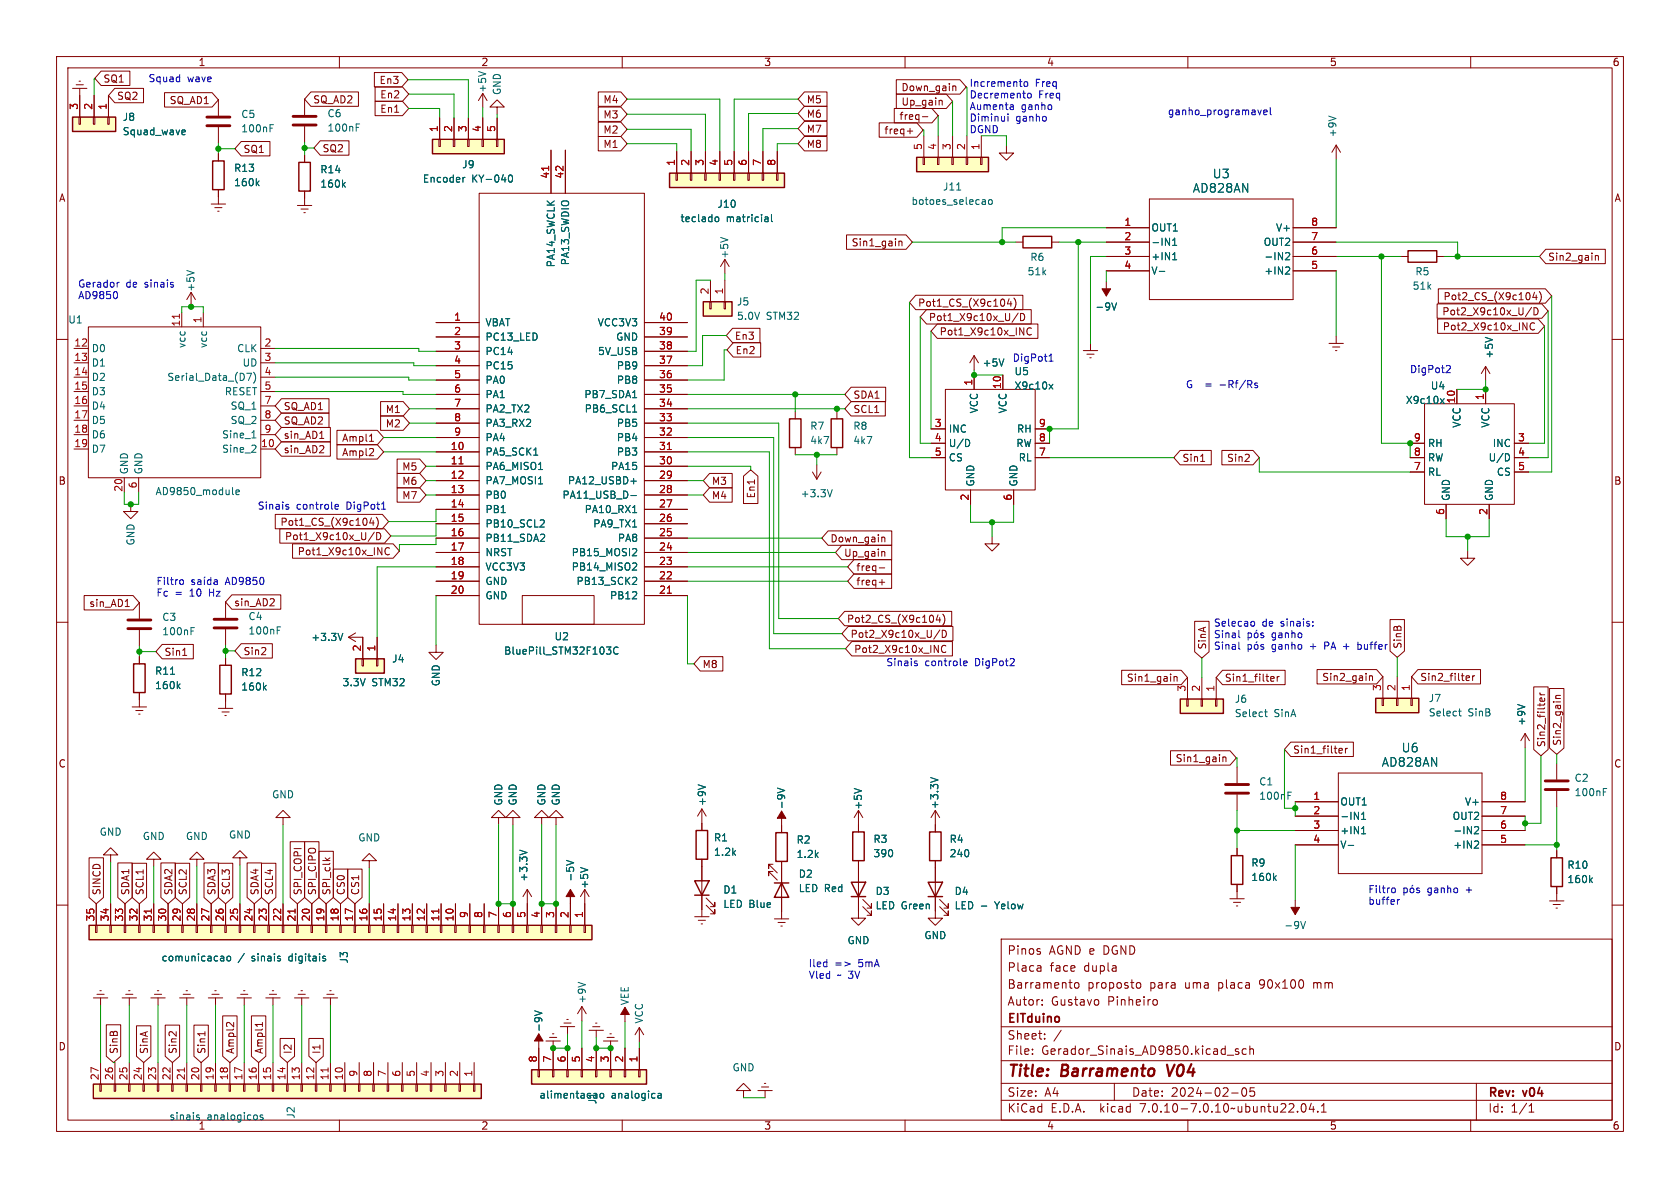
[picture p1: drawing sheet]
<svg xmlns="http://www.w3.org/2000/svg" width="297mm" height="210mm" viewBox="0 0 297 210" stroke-linecap="round" stroke-linejoin="round" font-family="sans-serif">
<defs><g id="words">
<g font-size="2.8" fill="#840000">
<text x="178" y="190.9">Title:</text>
<text x="187.7" y="190.9">Barramento</text>
<text x="207.2" y="190.9">V04</text>
</g>
<g font-size="2.1" fill="#006464">
<text x="210.8" y="34.3">AD828AN</text>
<text x="214.3" y="31.7">U3</text>
<text x="244.2" y="135.7">AD828AN</text>
<text x="247.7" y="133.2">U6</text>
</g>
<g font-size="2.1" fill="#840000">
<text x="178" y="172">Placa</text>
<text x="178" y="169">Pinos</text>
<text x="185.4" y="169">AGND e DGND</text>
<text x="185.6" y="172">face</text>
<text x="191.7" y="172">dupla</text>
<text x="178" y="178">Autor:</text>
<text x="178" y="175">Barramento</text>
<text x="185.8" y="178">Gustavo</text>
<text x="192.2" y="175">proposto</text>
<text x="195.9" y="178">Pinheiro</text>
<text x="203.3" y="175">para</text>
<text x="209.6" y="175">uma</text>
<text x="215.6" y="175">placa</text>
<text x="223.1" y="175">90x100</text>
<text x="232.7" y="175">mm</text>
<text x="178" y="184">Sheet:</text>
<text x="178" y="181.2">EITduino</text>
<text x="178" y="186.7">File:</text>
<text x="184.1" y="186.7">Gerador_Sinais_AD9850.kicad_sch</text>
<text x="178" y="196.9">KiCad</text>
<text x="178" y="194.1">Size:</text>
<text x="184.7" y="194.1">A4</text>
<text x="185.7" y="196.9">E.D.A.</text>
<text x="194.6" y="196.9">kicad</text>
<text x="200" y="194.1">Date:</text>
<text x="201.8" y="196.9">7.0.10-7.0.10~ubuntu22.04.1</text>
<text x="207" y="194.1">2024-02-05</text>
<text x="263" y="194.3">Rev:</text>
<text x="263" y="196.9">Id:</text>
<text x="267.1" y="196.9">1/1</text>
<text x="269.4" y="194.3">v04</text>
</g>
<g font-size="1.8" fill="#840000">
<text x="35" y="11.9">1</text>
<text x="85" y="11.9">2</text>
<text x="135" y="11.9">3</text>
<text x="185" y="11.9">4</text>
<text x="235" y="11.9">5</text>
<text x="285" y="11.9">6</text>
<text x="18.2" y="14.8">SQ1</text>
<text x="20.6" y="17.8">SQ2</text>
<text x="67" y="15.1">En3</text>
<text x="67.1" y="17.6">En2</text>
<text x="159.3" y="16.3">Down_gain</text>
<text x="29.9" y="18.6">SQ_AD1</text>
<text x="55.3" y="18.5">SQ_AD2</text>
<text x="67.1" y="20.1">En1</text>
<text x="106.6" y="23.8">M2</text>
<text x="106.6" y="21.1">M3</text>
<text x="106.6" y="18.5">M4</text>
<text x="142.5" y="23.7">M7</text>
<text x="142.5" y="21">M6</text>
<text x="142.5" y="18.5">M5</text>
<text x="156.2" y="23.9">freq+</text>
<text x="158.9" y="21.4">freq-</text>
<text x="159.3" y="18.9">Up_gain</text>
<text x="43" y="27.2">SQ1</text>
<text x="56.9" y="27.1">SQ2</text>
<text x="106.6" y="26.4">M1</text>
<text x="142.5" y="26.4">M8</text>
<text x="10.3" y="35.9">A</text>
<text x="285.3" y="35.9">A</text>
<text x="150.5" y="43.8">Sin1_gain</text>
<text x="273.6" y="46.3">Sin2_gain</text>
<text x="255.1" y="53.3">Pot2_CS_(X9c104)</text>
<text x="162.2" y="54.4">Pot1_CS_(X9c104)</text>
<text x="164.1" y="57">Pot1_X9c10x_U/D</text>
<text x="166" y="59.5">Pot1_X9c10x_INC</text>
<text x="254.9" y="55.9">Pot2_X9c10x_U/D</text>
<text x="255" y="58.6">Pot2_X9c10x_INC</text>
<text x="129.8" y="60.3">En3</text>
<text x="130" y="62.8">En2</text>
<text x="150.8" y="70.7">SDA1</text>
<text x="50.1" y="72.7">SQ_AD1</text>
<text x="50.1" y="75.2">SQ_AD2</text>
<text x="50.1" y="77.8">sin_AD1</text>
<text x="68.1" y="75.8">M2</text>
<text x="68.1" y="73.2">M1</text>
<text x="150.8" y="73.2">SCL1</text>
<text x="50.1" y="80.3">sin_AD2</text>
<text x="60.4" y="80.8">Ampl2</text>
<text x="60.4" y="78.3">Ampl1</text>
<text x="71" y="83.4">M5</text>
<text x="208.9" y="81.9">Sin1</text>
<text x="216.8" y="81.9">Sin2</text>
<text x="10.3" y="85.9">B</text>
<text x="71" y="85.9">M6</text>
<text x="71" y="88.5">M7</text>
<text x="125.8" y="85.9">M3</text>
<text x="125.8" y="88.5">M4</text>
<text x="133.7" y="88.2" transform="rotate(-90 133.7 88.2)">En1</text>
<text x="285.3" y="85.9">B</text>
<text x="49.5" y="93.2">Pot1_CS_(X9c104)</text>
<text x="50.3" y="95.7">Pot1_X9c10x_U/D</text>
<text x="52.5" y="98.4">Pot1_X9c10x_INC</text>
<text x="146.7" y="96.1">Down_gain</text>
<text x="149.1" y="98.6">Up_gain</text>
<text x="151.3" y="101.2">freq-</text>
<text x="15.7" y="107.5">sin_AD1</text>
<text x="41.3" y="107.4">sin_AD2</text>
<text x="151.3" y="103.7">freq+</text>
<text x="149.6" y="110.3">Pot2_CS_(X9c104)</text>
<text x="150.3" y="113">Pot2_X9c10x_U/D</text>
<text x="29" y="116.1">Sin1</text>
<text x="43" y="116">Sin2</text>
<text x="124.1" y="118.3">M8</text>
<text x="150.9" y="115.6">Pot2_X9c10x_INC</text>
<text x="213.4" y="114.9" transform="rotate(-90 213.4 114.9)">SinA</text>
<text x="248" y="114.8" transform="rotate(-90 248 114.8)">SinB</text>
<text x="199.1" y="120.7">Sin1_gain</text>
<text x="216.4" y="120.7">Sin1_filter</text>
<text x="233.7" y="120.6">Sin2_gain</text>
<text x="251" y="120.6">Sin2_filter</text>
<text x="276.2" y="131.9" transform="rotate(-90 276.2 131.9)">Sin2_gain</text>
<text x="10.3" y="135.9">C</text>
<text x="207.7" y="134.9">Sin1_gain</text>
<text x="228.5" y="133.4">Sin1_filter</text>
<text x="273.4" y="132.2" transform="rotate(-90 273.4 132.2)">Sin2_filter</text>
<text x="285.3" y="135.9">C</text>
<text x="18" y="158.3" transform="rotate(-90 18 158.3)">SINCD</text>
<text x="23.1" y="158.3" transform="rotate(-90 23.1 158.3)">SDA1</text>
<text x="25.6" y="158.3" transform="rotate(-90 25.6 158.3)">SCL1</text>
<text x="30.7" y="158.3" transform="rotate(-90 30.7 158.3)">SDA2</text>
<text x="33.2" y="158.3" transform="rotate(-90 33.2 158.3)">SCL2</text>
<text x="38.3" y="158.3" transform="rotate(-90 38.3 158.3)">SDA3</text>
<text x="40.8" y="158.3" transform="rotate(-90 40.8 158.3)">SCL3</text>
<text x="45.9" y="158.3" transform="rotate(-90 45.9 158.3)">SDA4</text>
<text x="48.5" y="158.3" transform="rotate(-90 48.5 158.3)">SCL4</text>
<text x="53.5" y="158.3" transform="rotate(-90 53.5 158.3)">SPI_COPI</text>
<text x="56.1" y="158.3" transform="rotate(-90 56.1 158.3)">SPI_CIPO</text>
<text x="58.6" y="158.3" transform="rotate(-90 58.6 158.3)">SPI_clk</text>
<text x="61.2" y="158.3" transform="rotate(-90 61.2 158.3)">CS0</text>
<text x="63.7" y="158.3" transform="rotate(-90 63.7 158.3)">CS1</text>
<text x="10.3" y="185.9">D</text>
<text x="285.3" y="185.9">D</text>
<text x="21" y="186.4" transform="rotate(-90 21 186.4)">SinB</text>
<text x="26.4" y="186.4" transform="rotate(-90 26.4 186.4)">SinA</text>
<text x="31.4" y="186.4" transform="rotate(-90 31.4 186.4)">Sin2</text>
<text x="36.5" y="186.4" transform="rotate(-90 36.5 186.4)">Sin1</text>
<text x="41.6" y="186.4" transform="rotate(-90 41.6 186.4)">Ampl2</text>
<text x="46.7" y="186.4" transform="rotate(-90 46.7 186.4)">Ampl1</text>
<text x="51.8" y="186.4" transform="rotate(-90 51.8 186.4)">I2</text>
<text x="56.8" y="186.4" transform="rotate(-90 56.8 186.4)">I1</text>
<text x="35" y="199.9">1</text>
<text x="85" y="199.9">2</text>
<text x="135" y="199.9">3</text>
<text x="185" y="199.9">4</text>
<text x="235" y="199.9">5</text>
<text x="285" y="199.9">6</text>
</g>
<g font-size="1.8" fill="#0000c2">
<text x="26.2" y="14.6">Squad</text>
<text x="33.1" y="14.6">wave</text>
<text x="171.3" y="15.4">Incremento</text>
<text x="171.3" y="17.5">Decremento</text>
<text x="183" y="15.4">Freq</text>
<text x="183.6" y="17.5">Freq</text>
<text x="171.3" y="19.5">Aumenta</text>
<text x="171.3" y="21.6">Diminui</text>
<text x="171.3" y="23.6">DGND</text>
<text x="179.6" y="21.6">ganho</text>
<text x="180.5" y="19.5">ganho</text>
<text x="206.4" y="20.5">ganho_programavel</text>
<text x="13.7" y="50.9">Gerador</text>
<text x="13.7" y="53">AD9850</text>
<text x="22.3" y="50.9">de</text>
<text x="25.7" y="50.9">sinais</text>
<text x="178.9" y="64">DigPot1</text>
<text x="209.5" y="68.7">G</text>
<text x="213.2" y="68.7">=</text>
<text x="215.9" y="68.7">-Rf/Rs</text>
<text x="249.2" y="66">DigPot2</text>
<text x="45.5" y="90.2">Sinais</text>
<text x="52.4" y="90.2">controle</text>
<text x="61.4" y="90.2">DigPot1</text>
<text x="27.6" y="103.5">Filtro</text>
<text x="27.6" y="105.5">Fc</text>
<text x="30.9" y="105.5">=</text>
<text x="33.7" y="105.5">10</text>
<text x="37.2" y="105.5">Hz</text>
<text x="40" y="103.5">AD9850</text>
<text x="214.5" y="110.8">Selecao</text>
<text x="214.5" y="112.9">Sinal</text>
<text x="223.1" y="110.8">de</text>
<text x="224.9" y="112.9">ganho</text>
<text x="226.5" y="110.8">sinais:</text>
<text x="156.6" y="117.8">Sinais</text>
<text x="163.5" y="117.8">controle</text>
<text x="172.5" y="117.8">DigPot2</text>
<text x="214.5" y="114.9">Sinal</text>
<text x="224.9" y="114.9">ganho</text>
<text x="231.9" y="114.9">+</text>
<text x="234.6" y="114.9">PA +</text>
<text x="240.9" y="114.9">buffer</text>
<text x="241.8" y="158">Filtro</text>
<text x="241.8" y="160">buffer</text>
<text x="252.5" y="158">ganho</text>
<text x="259.4" y="158">+</text>
<text x="142.9" y="171.1">Iled</text>
<text x="142.9" y="173.1">Vled</text>
<text x="147.6" y="171.1">=&gt;</text>
<text x="148" y="173.1">~ 3V</text>
<text x="151.9" y="171.1">5mA</text>
</g>
<g font-size="1.8" fill="#006464">
<text x="86.2" y="16.5" transform="rotate(-90 86.2 16.5)">+5V</text>
<text x="88.7" y="16.9" transform="rotate(-90 88.7 16.9)">GND</text>
<text x="21.6" y="21.6">J8</text>
<text x="42.6" y="21.1">C5</text>
<text x="42.6" y="23.6">100nF</text>
<text x="57.8" y="20.9">C6</text>
<text x="57.8" y="23.5">100nF</text>
<text x="21.6" y="24.1">Squad_wave</text>
<text x="81.6" y="29.9">J9</text>
<text x="236.4" y="24.4" transform="rotate(-90 236.4 24.4)">+9V</text>
<text x="41.3" y="30.6">R13</text>
<text x="41.3" y="33.1">160k</text>
<text x="56.5" y="30.8">R14</text>
<text x="56.5" y="33.4">160k</text>
<text x="74.7" y="32.5">Encoder</text>
<text x="83.4" y="32.5">KY-040</text>
<text x="166.6" y="33.9">J11</text>
<text x="120.2" y="39.5">teclado</text>
<text x="126.7" y="36.9">J10</text>
<text x="128.4" y="39.5">matricial</text>
<text x="161" y="36.4">botoes_selecao</text>
<text x="203.5" y="41.1">OUT1</text>
<text x="225.5" y="41.1">V+</text>
<text x="98.3" y="47.4" transform="rotate(-90 98.3 47.4)">PA14_SWCLK</text>
<text x="100.8" y="47" transform="rotate(-90 100.8 47)">PA13_SWDIO</text>
<text x="129" y="45.8" transform="rotate(-90 129 45.8)">+5V</text>
<text x="182" y="46.3">R6</text>
<text x="203.5" y="43.7">-IN1</text>
<text x="203.5" y="46.2">+IN1</text>
<text x="223.3" y="43.7">OUT2</text>
<text x="223.4" y="46.2">-IN2</text>
<text x="34.6" y="51.7" transform="rotate(-90 34.6 51.7)">+5V</text>
<text x="181.6" y="48.9">51k</text>
<text x="203.5" y="48.7">V-</text>
<text x="223.4" y="48.7">+IN2</text>
<text x="249.6" y="51.4">51k</text>
<text x="250.1" y="48.9">R5</text>
<text x="12" y="57.4">U1</text>
<text x="85.7" y="57.9">VBAT</text>
<text x="105.6" y="57.9">VCC3V3</text>
<text x="130.2" y="54.2">J5</text>
<text x="130.2" y="56.7">5.0V</text>
<text x="135.5" y="56.7">STM32</text>
<text x="193.5" y="55.1">-9V</text>
<text x="16.1" y="62.5">D0</text>
<text x="16.1" y="65">D1</text>
<text x="33" y="61.6" transform="rotate(-90 33 61.6)">vcc</text>
<text x="36.8" y="61.6" transform="rotate(-90 36.8 61.6)">vcc</text>
<text x="41.8" y="62.5">CLK</text>
<text x="42.8" y="65">UD</text>
<text x="85.7" y="60.4">PC13_LED</text>
<text x="85.7" y="63">PC14</text>
<text x="85.7" y="65.5">PC15</text>
<text x="105.6" y="63">5V_USB</text>
<text x="108.8" y="60.4">GND</text>
<text x="109" y="65.5">PB9</text>
<text x="173.6" y="65">+5V</text>
<text x="264.1" y="63.5" transform="rotate(-90 264.1 63.5)">+5V</text>
<text x="16.1" y="67.5">D2</text>
<text x="16.1" y="70.1">D3</text>
<text x="29.5" y="67.5">Serial_Data_(D7)</text>
<text x="39.6" y="70.1">RESET</text>
<text x="85.7" y="68">PA0</text>
<text x="85.7" y="70.6">PA1</text>
<text x="103.2" y="70.6">PB7_SDA1</text>
<text x="109" y="68">PB8</text>
<text x="179.3" y="66.5">U5</text>
<text x="179.3" y="69.1">X9c10x</text>
<text x="248.4" y="71.6">X9c10x</text>
<text x="252.8" y="69.1">U4</text>
<text x="16.1" y="72.6">D4</text>
<text x="16.1" y="75.2">D5</text>
<text x="16.1" y="77.7">D6</text>
<text x="39.2" y="77.7">Sine_1</text>
<text x="40.7" y="72.6">SQ_1</text>
<text x="40.7" y="75.2">SQ_2</text>
<text x="85.7" y="73.1">PA2_TX2</text>
<text x="85.7" y="75.7">PA3_RX2</text>
<text x="103.3" y="73.1">PB6_SCL1</text>
<text x="109" y="75.7">PB5</text>
<text x="143.1" y="76.2">R7</text>
<text x="150.8" y="76.2">R8</text>
<text x="167.6" y="76.7">INC</text>
<text x="173.1" y="73.2" transform="rotate(-90 173.1 73.2)">VCC</text>
<text x="178.2" y="73.2" transform="rotate(-90 178.2 73.2)">VCC</text>
<text x="179.7" y="76.7">RH</text>
<text x="258.4" y="75.7" transform="rotate(-90 258.4 75.7)">VCC</text>
<text x="263.5" y="75.7" transform="rotate(-90 263.5 75.7)">VCC</text>
<text x="16.1" y="80.2">D7</text>
<text x="22.8" y="83.9" transform="rotate(-90 22.8 83.9)">GND</text>
<text x="25.4" y="83.9" transform="rotate(-90 25.4 83.9)">GND</text>
<text x="39.2" y="80.2">Sine_2</text>
<text x="85.7" y="80.7">PA5_SCK1</text>
<text x="85.7" y="83.3">PA6_MISO1</text>
<text x="85.7" y="78.2">PA4</text>
<text x="107.9" y="83.3">PA15</text>
<text x="109" y="80.7">PB3</text>
<text x="109" y="78.2">PB4</text>
<text x="143.1" y="78.7">4k7</text>
<text x="150.8" y="78.7">4k7</text>
<text x="167.6" y="79.2">U/D</text>
<text x="167.6" y="81.8">CS</text>
<text x="179.6" y="79.2">RW</text>
<text x="180" y="81.8">RL</text>
<text x="252.3" y="81.8">RW</text>
<text x="252.3" y="79.2">RH</text>
<text x="263.1" y="81.8">U/D</text>
<text x="263.8" y="79.2">INC</text>
<text x="27.4" y="87.7">AD9850_module</text>
<text x="85.7" y="85.8">PA7_MOSI1</text>
<text x="85.7" y="88.4">PB0</text>
<text x="99.3" y="88.4">PA11_USB_D-</text>
<text x="100.3" y="85.8">PA12_USBD+</text>
<text x="141.5" y="88.1">+3.3V</text>
<text x="172.4" y="86.1" transform="rotate(-90 172.4 86.1)">GND</text>
<text x="180.1" y="86.1" transform="rotate(-90 180.1 86.1)">GND</text>
<text x="252.3" y="84.3">RL</text>
<text x="256.5" y="88.6" transform="rotate(-90 256.5 88.6)">GND</text>
<text x="264.1" y="88.6" transform="rotate(-90 264.1 88.6)">GND</text>
<text x="264.5" y="84.3">CS</text>
<text x="85.7" y="90.9">PB1</text>
<text x="85.7" y="93.4">PB10_SCL2</text>
<text x="85.7" y="96">PB11_SDA2</text>
<text x="103.3" y="90.9">PA10_RX1</text>
<text x="104.8" y="93.4">PA9_TX1</text>
<text x="109.1" y="96">PA8</text>
<text x="24" y="96.5" transform="rotate(-90 24 96.5)">GND</text>
<text x="85.7" y="98.5">NRST</text>
<text x="85.7" y="101.1">VCC3V3</text>
<text x="101" y="101.1">PB14_MISO2</text>
<text x="101" y="98.5">PB15_MOSI2</text>
<text x="85.7" y="103.6">GND</text>
<text x="85.7" y="106.1">GND</text>
<text x="101.8" y="103.6">PB13_SCK2</text>
<text x="107.7" y="106.1">PB12</text>
<text x="28.6" y="110">C3</text>
<text x="28.6" y="112.5">100nF</text>
<text x="43.8" y="109.8">C4</text>
<text x="43.8" y="112.4">100nF</text>
<text x="54.9" y="113.5">+3.3V</text>
<text x="97.9" y="113.4">U2</text>
<text x="27.3" y="119.5">R11</text>
<text x="42.6" y="119.7">R12</text>
<text x="69.2" y="117.3">J4</text>
<text x="89" y="115.9">BluePill_STM32F103C</text>
<text x="27.3" y="122">160k</text>
<text x="42.6" y="122.3">160k</text>
<text x="60.5" y="121.5">3.3V</text>
<text x="65.7" y="121.5">STM32</text>
<text x="78" y="121.4" transform="rotate(-90 78 121.4)">GND</text>
<text x="218.2" y="124.4">J6</text>
<text x="252.5" y="124.3">J7</text>
<text x="218.2" y="127">Select</text>
<text x="225.2" y="127">SinA</text>
<text x="252.5" y="126.8">Select</text>
<text x="259.5" y="126.8">SinB</text>
<text x="269.8" y="128.4" transform="rotate(-90 269.8 128.4)">+9V</text>
<text x="48" y="141.3">GND</text>
<text x="89" y="142.5" transform="rotate(-90 89 142.5)">GND</text>
<text x="91.5" y="142.5" transform="rotate(-90 91.5 142.5)">GND</text>
<text x="96.6" y="142.5" transform="rotate(-90 96.6 142.5)">GND</text>
<text x="99.2" y="142.5" transform="rotate(-90 99.2 142.5)">GND</text>
<text x="125" y="142.6" transform="rotate(-90 125 142.6)">+9V</text>
<text x="139" y="143.2" transform="rotate(-90 139 143.2)">-9V</text>
<text x="152.6" y="143.2" transform="rotate(-90 152.6 143.2)">+5V</text>
<text x="166.1" y="143.1" transform="rotate(-90 166.1 143.1)">+3.3V</text>
<text x="222.5" y="139">C1</text>
<text x="222.5" y="141.6">100nF</text>
<text x="236.9" y="142.6">OUT1</text>
<text x="258.9" y="142.6">V+</text>
<text x="278.3" y="138.4">C2</text>
<text x="278.3" y="140.9">100nF</text>
<text x="17.5" y="147.9">GND</text>
<text x="25.1" y="148.7">GND</text>
<text x="32.8" y="148.7">GND</text>
<text x="40.4" y="148.4">GND</text>
<text x="63.2" y="148.9">GND</text>
<text x="126.1" y="148.9">R1</text>
<text x="140.7" y="149.3">R2</text>
<text x="154.3" y="149.2">R3</text>
<text x="167.8" y="149.2">R4</text>
<text x="236.9" y="145.1">-IN1</text>
<text x="236.9" y="147.7">+IN1</text>
<text x="256.7" y="145.1">OUT2</text>
<text x="256.8" y="147.7">-IN2</text>
<text x="93.4" y="155.9" transform="rotate(-90 93.4 155.9)">+3.3V</text>
<text x="101.7" y="155.9" transform="rotate(-90 101.7 155.9)">-5V</text>
<text x="126.1" y="151.5">1.2k</text>
<text x="140.7" y="151.9">1.2k</text>
<text x="141.1" y="155.4">D2</text>
<text x="154.3" y="151.7">390</text>
<text x="167.8" y="151.7">240</text>
<text x="221.1" y="153.4">R9</text>
<text x="221.1" y="155.9">160k</text>
<text x="236.9" y="150.2">V-</text>
<text x="256.8" y="150.2">+IN2</text>
<text x="277" y="153.8">R10</text>
<text x="104.2" y="157.2" transform="rotate(-90 104.2 157.2)">+5V</text>
<text x="127.8" y="158.2">D1</text>
<text x="127.8" y="160.7">LED Blue</text>
<text x="141.1" y="157.9">LED Red</text>
<text x="154.7" y="158.4">D3</text>
<text x="154.7" y="160.9">LED Green</text>
<text x="168.7" y="158.4">D4</text>
<text x="168.7" y="160.9">LED</text>
<text x="176" y="160.9">Yelow</text>
<text x="277" y="156.3">160k</text>
<text x="149.7" y="167.1">GND</text>
<text x="163.3" y="166.2">GND</text>
<text x="226.9" y="164.4">-9V</text>
<text x="28.5" y="170.2">comunicacao</text>
<text x="42.1" y="170.2">/</text>
<text x="44.6" y="170.2">sinais</text>
<text x="51.3" y="170.2">digitais</text>
<text x="61.7" y="170.4" transform="rotate(-90 61.7 170.4)">J3</text>
<text x="103.8" y="177.5" transform="rotate(-90 103.8 177.5)">+9V</text>
<text x="111.3" y="177.8" transform="rotate(-90 111.3 177.8)">VEE</text>
<text x="96.1" y="182.5" transform="rotate(-90 96.1 182.5)">-9V</text>
<text x="113.9" y="181" transform="rotate(-90 113.9 181)">VCC</text>
<text x="129.4" y="189.6">GND</text>
<text x="52.3" y="197.8" transform="rotate(-90 52.3 197.8)">J2</text>
<text x="95.3" y="194.4">alimentacao</text>
<text x="105.6" y="195.3" transform="rotate(-90 105.6 195.3)">J1</text>
<text x="108" y="194.4">analogica</text>
<text x="29.9" y="198.2">sinais</text>
<text x="36.6" y="198.2">analogicos</text>
</g>
<g font-size="1.8" fill="#a90000">
<text x="13.8" y="19.5" transform="rotate(-90 13.8 19.5)">3</text>
<text x="16.4" y="19.5" transform="rotate(-90 16.4 19.5)">2</text>
<text x="18.9" y="19.5" transform="rotate(-90 18.9 19.5)">1</text>
<text x="77.5" y="23.4" transform="rotate(-90 77.5 23.4)">1</text>
<text x="80" y="23.4" transform="rotate(-90 80 23.4)">2</text>
<text x="82.5" y="23.4" transform="rotate(-90 82.5 23.4)">3</text>
<text x="85.1" y="23.4" transform="rotate(-90 85.1 23.4)">4</text>
<text x="87.6" y="23.4" transform="rotate(-90 87.6 23.4)">5</text>
<text x="119.4" y="29.4" transform="rotate(-90 119.4 29.4)">1</text>
<text x="121.9" y="29.4" transform="rotate(-90 121.9 29.4)">2</text>
<text x="124.5" y="29.4" transform="rotate(-90 124.5 29.4)">3</text>
<text x="127" y="29.4" transform="rotate(-90 127 29.4)">4</text>
<text x="129.5" y="29.4" transform="rotate(-90 129.5 29.4)">5</text>
<text x="132.1" y="29.4" transform="rotate(-90 132.1 29.4)">6</text>
<text x="134.6" y="29.4" transform="rotate(-90 134.6 29.4)">7</text>
<text x="137.2" y="29.4" transform="rotate(-90 137.2 29.4)">8</text>
<text x="163.1" y="26.6" transform="rotate(-90 163.1 26.6)">5</text>
<text x="165.6" y="26.6" transform="rotate(-90 165.6 26.6)">4</text>
<text x="168.1" y="26.6" transform="rotate(-90 168.1 26.6)">3</text>
<text x="170.7" y="26.6" transform="rotate(-90 170.7 26.6)">2</text>
<text x="173.2" y="26.6" transform="rotate(-90 173.2 26.6)">1</text>
<text x="97.2" y="31.7" transform="rotate(-90 97.2 31.7)">41</text>
<text x="99.7" y="31.7" transform="rotate(-90 99.7 31.7)">42</text>
<text x="198.7" y="40">1</text>
<text x="231.7" y="40">8</text>
<text x="198.7" y="42.5">2</text>
<text x="198.7" y="45.1">3</text>
<text x="198.7" y="47.6">4</text>
<text x="231.7" y="47.6">5</text>
<text x="231.7" y="45.1">6</text>
<text x="231.7" y="42.5">7</text>
<text x="125.3" y="52.1" transform="rotate(-90 125.3 52.1)">2</text>
<text x="127.9" y="52.1" transform="rotate(-90 127.9 52.1)">1</text>
<text x="31.9" y="57.8" transform="rotate(-90 31.9 57.8)">11</text>
<text x="35.7" y="57.2" transform="rotate(-90 35.7 57.2)">1</text>
<text x="80.2" y="56.8">1</text>
<text x="80.2" y="59.3">2</text>
<text x="116.4" y="59.3">39</text>
<text x="116.4" y="56.8">40</text>
<text x="13" y="61.3">12</text>
<text x="13" y="63.9">13</text>
<text x="46.7" y="61.3">2</text>
<text x="46.7" y="63.9">3</text>
<text x="80.2" y="61.8">3</text>
<text x="80.2" y="64.4">4</text>
<text x="116.4" y="64.4">37</text>
<text x="116.4" y="61.8">38</text>
<text x="13" y="66.4">14</text>
<text x="13" y="69">15</text>
<text x="13" y="71.5">16</text>
<text x="46.7" y="66.4">4</text>
<text x="46.7" y="69">5</text>
<text x="46.7" y="71.5">7</text>
<text x="80.2" y="66.9">5</text>
<text x="80.2" y="69.5">6</text>
<text x="116.4" y="69.5">35</text>
<text x="116.4" y="66.9">36</text>
<text x="172" y="68.3" transform="rotate(-90 172 68.3)">1</text>
<text x="177" y="68.9" transform="rotate(-90 177 68.9)">10</text>
<text x="257.3" y="71.4" transform="rotate(-90 257.3 71.4)">10</text>
<text x="262.4" y="70.8" transform="rotate(-90 262.4 70.8)">1</text>
<text x="13" y="74">17</text>
<text x="13" y="76.6">18</text>
<text x="46.7" y="74">8</text>
<text x="46.7" y="76.6">9</text>
<text x="80.2" y="72">7</text>
<text x="80.2" y="74.5">8</text>
<text x="80.2" y="77.1">9</text>
<text x="116.4" y="77.1">32</text>
<text x="116.4" y="74.5">33</text>
<text x="116.4" y="72">34</text>
<text x="165.2" y="75.6">3</text>
<text x="183.6" y="75.6">9</text>
<text x="13" y="79.1">19</text>
<text x="46.1" y="79.1">10</text>
<text x="79.6" y="79.6">10</text>
<text x="79.6" y="82.2">11</text>
<text x="116.4" y="82.2">30</text>
<text x="116.4" y="79.6">31</text>
<text x="165.2" y="78.1">4</text>
<text x="165.2" y="80.6">5</text>
<text x="183.6" y="80.6">7</text>
<text x="183.6" y="78.1">8</text>
<text x="249.9" y="83.2">7</text>
<text x="249.9" y="80.6">8</text>
<text x="249.9" y="78.1">9</text>
<text x="268.3" y="78.1">3</text>
<text x="268.3" y="80.6">4</text>
<text x="268.3" y="83.2">5</text>
<text x="21.7" y="87" transform="rotate(-90 21.7 87)">20</text>
<text x="24.3" y="86.4" transform="rotate(-90 24.3 86.4)">6</text>
<text x="79.6" y="84.7">12</text>
<text x="79.6" y="87.2">13</text>
<text x="79.6" y="89.8">14</text>
<text x="116.4" y="89.8">27</text>
<text x="116.4" y="87.2">28</text>
<text x="116.4" y="84.7">29</text>
<text x="171.3" y="88.6" transform="rotate(-90 171.3 88.6)">2</text>
<text x="178.9" y="88.6" transform="rotate(-90 178.9 88.6)">6</text>
<text x="79.6" y="92.3">15</text>
<text x="79.6" y="94.9">16</text>
<text x="116.4" y="94.9">25</text>
<text x="116.4" y="92.3">26</text>
<text x="255.4" y="91.1" transform="rotate(-90 255.4 91.1)">6</text>
<text x="263" y="91.1" transform="rotate(-90 263 91.1)">2</text>
<text x="79.6" y="97.4">17</text>
<text x="79.6" y="99.9">18</text>
<text x="116.4" y="99.9">23</text>
<text x="116.4" y="97.4">24</text>
<text x="79.6" y="102.5">19</text>
<text x="79.6" y="105">20</text>
<text x="116.4" y="105">21</text>
<text x="116.4" y="102.5">22</text>
<text x="63.9" y="115.3" transform="rotate(-90 63.9 115.3)">2</text>
<text x="66.4" y="115.3" transform="rotate(-90 66.4 115.3)">1</text>
<text x="209.7" y="122.4" transform="rotate(-90 209.7 122.4)">3</text>
<text x="212.2" y="122.4" transform="rotate(-90 212.2 122.4)">2</text>
<text x="214.8" y="122.4" transform="rotate(-90 214.8 122.4)">1</text>
<text x="244.2" y="122.2" transform="rotate(-90 244.2 122.2)">3</text>
<text x="246.8" y="122.2" transform="rotate(-90 246.8 122.2)">2</text>
<text x="249.3" y="122.2" transform="rotate(-90 249.3 122.2)">1</text>
<text x="232.1" y="141.5">1</text>
<text x="265.1" y="141.5">8</text>
<text x="232.1" y="144">2</text>
<text x="232.1" y="146.6">3</text>
<text x="232.1" y="149.1">4</text>
<text x="265.1" y="149.1">5</text>
<text x="265.1" y="146.6">6</text>
<text x="265.1" y="144">7</text>
<text x="16.8" y="163" transform="rotate(-90 16.8 163)">35</text>
<text x="19.3" y="163" transform="rotate(-90 19.3 163)">34</text>
<text x="21.8" y="163" transform="rotate(-90 21.8 163)">33</text>
<text x="24.4" y="163" transform="rotate(-90 24.4 163)">32</text>
<text x="26.9" y="163" transform="rotate(-90 26.9 163)">31</text>
<text x="29.5" y="163" transform="rotate(-90 29.5 163)">30</text>
<text x="32" y="163" transform="rotate(-90 32 163)">29</text>
<text x="34.5" y="163" transform="rotate(-90 34.5 163)">28</text>
<text x="37.1" y="163" transform="rotate(-90 37.1 163)">27</text>
<text x="39.6" y="163" transform="rotate(-90 39.6 163)">26</text>
<text x="42.2" y="163" transform="rotate(-90 42.2 163)">25</text>
<text x="44.7" y="163" transform="rotate(-90 44.7 163)">24</text>
<text x="47.2" y="163" transform="rotate(-90 47.2 163)">23</text>
<text x="49.8" y="163" transform="rotate(-90 49.8 163)">22</text>
<text x="52.3" y="163" transform="rotate(-90 52.3 163)">21</text>
<text x="54.9" y="163" transform="rotate(-90 54.9 163)">20</text>
<text x="57.4" y="163" transform="rotate(-90 57.4 163)">19</text>
<text x="59.9" y="163" transform="rotate(-90 59.9 163)">18</text>
<text x="62.5" y="163" transform="rotate(-90 62.5 163)">17</text>
<text x="65" y="163" transform="rotate(-90 65 163)">16</text>
<text x="67.6" y="163" transform="rotate(-90 67.6 163)">15</text>
<text x="70.1" y="163" transform="rotate(-90 70.1 163)">14</text>
<text x="72.6" y="163" transform="rotate(-90 72.6 163)">13</text>
<text x="75.2" y="163" transform="rotate(-90 75.2 163)">12</text>
<text x="77.7" y="163" transform="rotate(-90 77.7 163)">11</text>
<text x="80.3" y="163" transform="rotate(-90 80.3 163)">10</text>
<text x="82.8" y="162.4" transform="rotate(-90 82.8 162.4)">9</text>
<text x="85.3" y="162.4" transform="rotate(-90 85.3 162.4)">8</text>
<text x="87.9" y="162.4" transform="rotate(-90 87.9 162.4)">7</text>
<text x="90.4" y="162.4" transform="rotate(-90 90.4 162.4)">6</text>
<text x="93" y="162.4" transform="rotate(-90 93 162.4)">5</text>
<text x="95.5" y="162.4" transform="rotate(-90 95.5 162.4)">4</text>
<text x="98" y="162.4" transform="rotate(-90 98 162.4)">3</text>
<text x="100.6" y="162.4" transform="rotate(-90 100.6 162.4)">2</text>
<text x="103.1" y="162.4" transform="rotate(-90 103.1 162.4)">1</text>
<text x="17.5" y="191" transform="rotate(-90 17.5 191)">27</text>
<text x="20.1" y="191" transform="rotate(-90 20.1 191)">26</text>
<text x="22.6" y="191" transform="rotate(-90 22.6 191)">25</text>
<text x="25.1" y="191" transform="rotate(-90 25.1 191)">24</text>
<text x="27.7" y="191" transform="rotate(-90 27.7 191)">23</text>
<text x="30.2" y="191" transform="rotate(-90 30.2 191)">22</text>
<text x="32.8" y="191" transform="rotate(-90 32.8 191)">21</text>
<text x="35.3" y="191" transform="rotate(-90 35.3 191)">20</text>
<text x="37.8" y="191" transform="rotate(-90 37.8 191)">19</text>
<text x="40.4" y="191" transform="rotate(-90 40.4 191)">18</text>
<text x="42.9" y="191" transform="rotate(-90 42.9 191)">17</text>
<text x="45.5" y="191" transform="rotate(-90 45.5 191)">16</text>
<text x="48" y="191" transform="rotate(-90 48 191)">15</text>
<text x="50.5" y="191" transform="rotate(-90 50.5 191)">14</text>
<text x="53.1" y="191" transform="rotate(-90 53.1 191)">13</text>
<text x="55.6" y="191" transform="rotate(-90 55.6 191)">12</text>
<text x="58.2" y="191" transform="rotate(-90 58.2 191)">11</text>
<text x="60.7" y="191" transform="rotate(-90 60.7 191)">10</text>
<text x="63.2" y="190.4" transform="rotate(-90 63.2 190.4)">9</text>
<text x="65.8" y="190.4" transform="rotate(-90 65.8 190.4)">8</text>
<text x="68.3" y="190.4" transform="rotate(-90 68.3 190.4)">7</text>
<text x="70.9" y="190.4" transform="rotate(-90 70.9 190.4)">6</text>
<text x="73.4" y="190.4" transform="rotate(-90 73.4 190.4)">5</text>
<text x="75.9" y="190.4" transform="rotate(-90 75.9 190.4)">4</text>
<text x="78.5" y="190.4" transform="rotate(-90 78.5 190.4)">3</text>
<text x="81" y="190.4" transform="rotate(-90 81 190.4)">2</text>
<text x="83.6" y="190.4" transform="rotate(-90 83.6 190.4)">1</text>
<text x="95" y="187.9" transform="rotate(-90 95 187.9)">8</text>
<text x="97.5" y="187.9" transform="rotate(-90 97.5 187.9)">7</text>
<text x="100.1" y="187.9" transform="rotate(-90 100.1 187.9)">6</text>
<text x="102.6" y="187.9" transform="rotate(-90 102.6 187.9)">5</text>
<text x="105.2" y="187.9" transform="rotate(-90 105.2 187.9)">4</text>
<text x="107.7" y="187.9" transform="rotate(-90 107.7 187.9)">3</text>
<text x="110.2" y="187.9" transform="rotate(-90 110.2 187.9)">2</text>
<text x="112.8" y="187.9" transform="rotate(-90 112.8 187.9)">1</text>
</g>
</g></defs>
<g fill="none" stroke="#840000" stroke-width=".18">
<path d="M10 10h277v190h-277zM12 12h273v186h-273zM12.8 15.6h2.6M13.5 15h1.2M14 14.4h.2M14.1 15.6v5.1M16.6 16.9v3.8M17.9 12.6h5.1v2.5h-5.1l-1.1-1.3zM19.2 16.9v3.8M20.3 15.6h5.1v2.6h-5.1l-1.1-1.3zM29.1 16.4h8.4l1.1 1.3-1.1 1.2h-8.4zM38.6 17.7v2.7"/>
<path d="M53.8 17.5v2.8M55 16.3h8.4v2.5h-8.4l-1.2-1.3zM60 10v2M66.2 12.8h4.8l1.1 1.3-1.1 1.3h-4.8zM66.3 15.4h4.9l1.1 1.2-1.1 1.3h-4.9zM66.3 17.9h4.9l1.1 1.3-1.1 1.2h-4.9zM85.3 16.5l-.7 1.3M85.3 16.5v2.6M85.3 16.5l.8 1.3M87.9 18.9h1.3l-1.3-1.2-1.3 1.2h1.3v1.3M105.8 18.9h4l1.1 1.3-1.1 1.3h-4zM105.8 16.3h4l1.1 1.2-1.1 1.3h-4z"/>
<path d="M110 10v2M142.2 18.8h4v2.5h-4l-1.1-1.2zM142.2 16.3h4v2.5h-4l-1.1-1.3zM158.1 19.2h6.7l1.1 1.2-1.1 1.3h-6.7zM158.5 14.1h11.2l1.1 1.3-1.1 1.2h-11.2zM158.5 16.6h8.8l1.1 1.3-1.1 1.3h-8.8zM160 10v2M166.2 17.7l.4 .2v.7M168.5 15.3h.4l.1 .7M210 10v2M260 10v2M14 20.7h.2v1.3h-.2z"/>
<path d="M16.5 20.7h.3v1.3h-.3zM19 20.7h.3v1.3h-.3zM37.3 36.1h2.6M38 36.7h1.2M38.5 37.3h.2M38.6 22.5v2.8M38.6 27.2v1.2M38.6 33.5v2.6M42.6 25h5.1v2.6h-5.1l-1.1-1.3zM52.6 36.3h2.5M53.2 37h1.3M53.7 37.6h.3"/>
<path d="M53.8 22.4v2.7M53.8 27.4v1.3M53.8 33.8v2.5M56.6 24.9h5.1v2.5h-5.1l-1.1-1.2zM77.6 24.6h.3v1.3h-.3zM77.7 20.8v3.8M80.1 24.6h.3v1.3h-.3zM80.3 20.8v3.8M82.7 24.6h.2v1.3h-.2zM82.8 20.8v3.8M84.7 34.2h29.2v76.2h-29.2zM85.2 24.6h.3v1.3h-.3z"/>
<path d="M85.3 20.8v3.8M87.8 24.6h.2v1.3h-.2zM87.9 20.8v3.8M97.4 26.5v7.7M99.9 26.5v7.7M105.8 21.6h4l1.1 1.3-1.1 1.2h-4zM105.8 24.1h4l1.1 1.3-1.1 1.3h-4zM119.5 30.6h.3v1.3h-.3zM119.6 26.8v3.8M122 30.6h.3v1.3h-.3zM122.2 26.8v3.8M124.6 30.6h.2v1.3h-.2z"/>
<path d="M124.7 26.8v3.8M127.1 30.6h.3v1.3h-.3zM127.3 26.8v3.8M129.7 30.6h.2v1.3h-.2zM129.8 26.8v3.8M132.2 30.6h.3v1.3h-.3zM132.3 26.8v3.8M134.7 30.6h.3v1.3h-.3zM134.9 26.8v3.8M137.3 30.6h.2v1.3h-.2zM137.4 26.8v3.8M142.2 21.5h4v2.5h-4l-1.1-1.3z"/>
<path d="M142.2 24.1h4v2.6h-4l-1.1-1.3zM155.4 21.7h6.7l1.1 1.3-1.1 1.3h-6.7zM160.4 23.2h1M160.9 22.7v1M163.1 20.6h.9M163.2 27.8h.2v1.3h-.2zM163.3 24v3.8M165.7 27.8h.3v1.3h-.3zM165.9 24v3.8M168.3 27.8h.2v1.3h-.2zM168.4 24v3.8M170.8 27.8h.3v1.3h-.3z"/>
<path d="M170.9 24v3.8M173.4 27.8h.2v1.3h-.2zM173.5 24v3.8M177.9 25.8v1.3h1.3l-1.3 1.2-1.2-1.2h1.2M203.2 35.2h25.4v17.8h-25.4zM236.2 25.7l-.7 1.2M236.2 25.7v2.5M236.2 25.7l.8 1.2M10 60h2M15.6 57.8h30.5v26.7h-30.5zM32.1 55.2v2.6M33.8 51.7l-.8 1.3"/>
<path d="M33.8 51.7v2.5M33.8 51.7l.7 1.3M35.9 55.2v2.6M77.1 57h7.6M77.1 59.6h7.6M113.9 57h7.6M113.9 59.6h7.6M125.5 53.3h.2v1.3h-.2zM125.6 49.5v3.8M128 53.3h.3v1.3h-.3zM128.1 45.8l-.7 1.3M128.1 45.8v2.6"/>
<path d="M128.1 49.5v3.8M128.1 45.8l.8 1.3M129.5 58h4.8v2.6h-4.8l-1.1-1.3zM149.7 41.5h10.5l1.1 1.3-1.1 1.3h-10.5zM158.9 42.6v.9M158.9 42.7l.2-.1 .3 .1 .1 .8M161.9 52.2h18.9v2.5h-18.9l-1.1-1.2zM163.8 54.7h18.5v2.6h-18.5l-1.1-1.3zM165.7 57.3h17.8v2.5h-17.8l-1.1-1.3zM178.4 52.8l-.3 .9h.8M178.7 53.3v.8M179.2 52.7a1.46 1.46 0 0 1 0 1.9"/>
<path d="M179.6 42.8h1.2M180 55.3l-1.1 1.7M180.4 55.4a.64 .64 0 0 1 .8 .6 .64 .64 0 0 1-.8 .7zM182.3 58.1a.6 .6 0 0 0-.8 .4 .6 .6 0 0 0 .6 .7l.2-.1M185.9 42.8h1.3M195.6 49.8v2.5M195.6 40.3h7.6M195.6 42.8h7.6M195.6 45.3h7.6M195.6 47.9h7.6M228.6 40.3h7.6M228.6 42.8h7.6"/>
<path d="M228.6 45.3h7.6M228.6 47.9h7.6M236.2 59.4v1.3M247.6 45.3h1.3M254 45.3h1.3M254.1 53.7h18.5l1.1 1.3-1.1 1.3h-18.5zM254.2 56.4h17.7l1.1 1.3-1.1 1.2h-17.7zM254.3 51.1h18.9l1.1 1.2-1.1 1.3h-18.9zM270.8 54.3l-1.1 1.7M271.2 54.4a.64 .64 0 0 1 .7 .6 .64 .64 0 0 1-.7 .7zM271.3 57.2a.6 .6 0 0 0-.9 .4 .6 .6 0 0 0 .6 .7l.3-.1M271.3 51.7l-.3 .9h.8"/>
<path d="M271.6 52.1v.9M272.1 51.5a1.46 1.46 0 0 1 0 2M273.3 44.1h10.5v2.5h-10.5l-1.1-1.3zM282 45.2v.8M282 45.3l.2-.1h.3l.1 .8M285 60h2M13.1 79.4h2.5M13.1 61.6h2.5M13.1 64.1h2.5M13.1 66.7h2.5M13.1 69.2h2.5M13.1 71.8h2.5"/>
<path d="M13.1 74.3h2.5M13.1 76.8h2.5M46.1 79.4h2.5M46.1 61.6h2.5M46.1 64.1h2.5M46.1 66.7h2.5M46.1 69.2h2.5M46.1 71.8h2.5M46.1 74.3h2.5M46.1 76.8h2.5M49.8 70.5h8.4v2.5h-8.4l-1.2-1.2zM49.8 78.1h8.6v2.5h-8.6l-1.2-1.2z"/>
<path d="M49.8 73h8.4v2.6h-8.4l-1.2-1.3zM49.8 75.6h8.6v2.5h-8.6l-1.2-1.3zM56.5 77.5h.7M59.6 78.6h7.1l1.1 1.3-1.1 1.3h-7.1zM59.6 76.1h7.1l1.1 1.2-1.1 1.3h-7.1zM65.3 78h.7M65.6 76.9l.1-.2v1.3M65.8 79.3l.2 .2v.3l-.7 .8h.7M67.3 73.5h4l1.1 1.3-1.1 1.3h-4zM67.3 71h4l1.1 1.3-1.1 1.2h-4zM77.1 79.9h7.6M77.1 62.1h7.6"/>
<path d="M77.1 77.3h7.6M77.1 74.8h7.6M77.1 72.3h7.6M77.1 69.7h7.6M77.1 67.2h7.6M77.1 64.6h7.6M113.9 79.9h7.6M113.9 62.1h7.6M113.9 77.3h7.6M113.9 74.8h7.6M113.9 72.3h7.6M113.9 69.7h7.6"/>
<path d="M113.9 67.2h7.6M113.9 64.6h7.6M129.6 60.6h4.9v2.5h-4.9l-1.1-1.3zM140.6 72.8v1.2M140.6 79.1v1.3M148 72.8v1.2M148 79.1v1.3M150.5 71h6v2.5h-6l-1.1-1.2zM150.5 68.5h6.1v2.5h-6.1l-1.1-1.3zM164.6 75.8h2.5M164.6 78.4h2.5M167.1 68.8h15.9v17.8h-15.9z"/>
<path d="M172.2 62.9l-.8 1.2M172.2 62.9v2.5M172.2 66.3v2.5M172.2 62.9l.8 1.2M177.3 66.3v2.5M183 75.8h2.5M183 78.4h2.5M191.5 62h2.6M192.2 62.6h1.2M192.7 63.2h.2M192.8 60.7v1.3M208.6 79.6h5.5v2.6h-5.5l-1.1-1.3z"/>
<path d="M216 79.6h5.5l1.1 1.3-1.1 1.3h-5.5zM234.9 60.7h2.6M235.6 61.3h1.3M236.1 62h.2M249.3 78.4h2.5M251.8 71.4h15.9v17.8h-15.9zM257.6 68.8v2.6M262.6 64.8l.8 1.2M262.6 64.8v2.5M262.6 68.8v2.6M262.6 64.8l-.7 1.2M267.7 78.4h2.6"/>
<path d="M22 84.5v2.5M23.1 89.2v1.2h1.3l-1.3 1.3-1.3-1.3h1.3M24.5 84.5v2.5M48.7 90.9h18.9l1.1 1.3-1.1 1.3h-18.9zM49.5 93.5h18.5l1.1 1.2-1.1 1.3h-18.5zM51.7 96.1h17.8l1.1 1.3-1.1 1.3h-17.8zM65.7 91.5l-.3 .9h.7M66 92v.9M66.2 94.1l-1.1 1.6M66.5 91.4a1.46 1.46 0 0 1 0 2M66.6 94.1a.64 .64 0 0 1 .7 .7 .64 .64 0 0 1-.7 .6zM68.8 96.9a.6 .6 0 0 0-.8 .5 .6 .6 0 0 0 .6 .7l.2-.1"/>
<path d="M70.2 83.7h4l1.1 1.3-1.1 1.2h-4zM70.2 86.2h4l1.1 1.3-1.1 1.3h-4zM70.2 81.2h4l1.1 1.2-1.1 1.3h-4zM77.1 82.4h7.6M77.1 85h7.6M77.1 87.5h7.6M77.1 90h7.6M77.1 92.6h7.6M77.1 95.1h7.6M77.1 97.7h7.6M113.9 82.4h7.6M113.9 85h7.6"/>
<path d="M113.9 87.5h7.6M113.9 90h7.6M113.9 92.6h7.6M113.9 95.1h7.6M113.9 97.7h7.6M125.4 83.7h4v2.5h-4l-1.1-1.2zM125.4 86.2h4v2.6h-4l-1.1-1.3zM131.4 84.2l1.3-1.1 1.3 1.1v4.8h-2.6zM143.6 83.4l.8 1.3M144.4 82.2v2.5M145.2 83.4l-.8 1.3M146.4 93.9h11.3v2.5h-11.3l-1.1-1.3z"/>
<path d="M148.8 96.4h8.8v2.5h-8.8l-1.1-1.2zM151 98.9h6.6v2.6h-6.6l-1.1-1.3zM155.9 95h.5v.8M156.1 97.5l.3 .2v.6M164.6 80.9h2.5M171.6 86.6v2.6M175.4 94.9v1.2h1.3l-1.3 1.3-1.3-1.3h1.3M179.2 86.6v2.6M183 80.9h2.5M212.3 81.6h.7M249.3 80.9h2.5M249.3 83.4h2.5"/>
<path d="M255.7 89.2v2.5M259.5 97.4v1.3h-1.3l1.3 1.2 1.2-1.2h-1.2M263.3 89.2v2.5M267.7 80.9h2.6M267.7 83.4h2.6M10 110h2M14.9 105.3h8.6l1.1 1.3-1.1 1.2h-8.6zM22.1 107.2h.8M24.6 106.6v2.7M24.6 111.4v2.8M24.6 116.1v1.2M28.7 113.9h5.5v2.6h-5.5l-1.1-1.3z"/>
<path d="M32.3 115.9h.7M39.9 106.4v2.8M39.9 111.3v2.7M39.9 116.3v1.3M41 105.2h8.6v2.5h-8.6l-1.1-1.3zM42.6 113.8h5.5v2.5h-5.5l-1.1-1.2zM61.6 112.6h2.5v3.9M61.6 112.6l1.3 .8M62.9 111.9l-1.3 .7M64 116.5h.3v1.2h-.3zM66.5 116.5h.3v1.2h-.3zM66.7 112.6v3.9"/>
<path d="M77.1 114v1.3h1.3l-1.3 1.3-1.3-1.3h1.3M77.1 100.2h7.6M77.1 102.7h7.6M77.1 105.3h7.6M92.3 105.3h12.7v5.1h-12.7zM113.9 100.2h7.6M113.9 102.7h7.6M113.9 105.3h7.6M123.8 116.1h4v2.5h-4l-1.1-1.3zM149.3 108.1h19v2.5h-19l-1.1-1.3zM150 110.7h18.5v2.6h-18.5l-1.2-1.3zM150.6 113.4h17.8v2.6h-17.8l-1.1-1.3z"/>
<path d="M151 101.5h6.6v2.5h-6.6l-1.1-1.3zM155.4 102.9h1M155.4 100.4h1M155.9 102.4v1M165.8 108.7l-.3 .9h.8M166.1 109.2v.8M166.2 111.4l-1.1 1.6M166.6 111.4a.64 .64 0 0 1 .7 .6 .64 .64 0 0 1-.7 .7zM166.7 108.6a1.46 1.46 0 0 1 0 1.9M167.2 114.2a.6 .6 0 0 0-.8 .4 .6 .6 0 0 0 .6 .8l.2-.2M198.3 118.5h10.5l1.1 1.3-1.1 1.2h-10.5zM207.6 119.7l.1-.1h.3l.1 .8"/>
<path d="M207.6 119.6v.8M209.9 119.8v3.8M211.2 109.8h2.5v5.4l-1.2 1.1-1.3-1.1zM212.5 119.8v3.8M215 119.8v3.8M216.1 118.5h11.1v2.5h-11.1l-1.1-1.2zM224.8 119.6h.4v.3l-.6 .1M225.8 119.6v.8M226.2 119.6l-.4 .2M232.8 118.4h10.6l1.1 1.2-1.1 1.3h-10.6zM242.1 119.6l.2-.1h.3v.8M242.1 119.5v.8"/>
<path d="M244.5 119.6v3.8M245.7 109.5h2.6v5.6l-1.3 1.1-1.3-1.1zM247 119.6v3.8M249.6 119.6v3.8M250.7 118.4h11v2.5h-11l-1.1-1.3zM259.4 119.5h.3l.1 .3-.6 .1M260.3 119.5v.8M260.7 119.5l-.4 .2M285 110h2M23.4 125h2.5M24 125.6h1.3M24.5 126.2h.3"/>
<path d="M24.6 122.4v2.6M38.6 125.2h2.5M39.2 125.9h1.3M39.8 126.5h.2M39.9 122.7v2.5M206.9 132.7h10.6l1.1 1.3-1.1 1.3h-10.6zM209.8 123.6h.3v1.2h-.3zM212.3 123.6h.3v1.2h-.3zM214.9 123.6h.2v1.2h-.2zM216.2 133.8v.9M216.2 133.9l.2-.1 .3 .1v.8M218.7 135.6v2.8"/>
<path d="M225.2 120.4h-.4M228.2 131.2h11.1v2.5h-11.1l-1.1-1.2zM236.6 136.7h25.4v17.7h-25.4zM236.9 132.3h.4v.3l-.6 .1M237.3 133.1h-.4M237.9 132.3v.8M238.2 132.3l-.3 .2M244.3 123.4h.3v1.3h-.3zM246.9 123.4h.2v1.3h-.2zM249.4 123.4h.3v1.3h-.3zM259.7 120.2l-.3 .1M269.6 129.7l-.7 1.2"/>
<path d="M269.6 129.7v2.5M269.6 129.7l.8 1.2M271.1 121.4h2.6v11.1l-1.3 1.1-1.3-1.1zM272.2 122.5l.3 .3M272.2 123.8l.1-.4h.2l.2 .6M272.2 122.8h.9M273 123.4l.1 .4M273.9 121.7h2.6v10.5l-1.3 1.2-1.3-1.2zM275 123.5h.9M275.2 135v2.8M275.2 139.8v2.8M275.9 122.9l-.8 .1-.1 .3 .2 .2"/>
<path d="M10 160h2M15.7 151.6h2.6v7.1l-1.3 1.1-1.3-1.1zM17 159.8v3.8M19.6 151.1h1.2l-1.2-1.2-1.3 1.2h1.3v1.3M19.6 159.8v3.8M20.8 152.5h2.6v6.2l-1.3 1.1-1.3-1.1zM22.1 159.8v3.8M23.4 152.6h2.5v6.1l-1.3 1.1-1.2-1.1zM24.6 159.8v3.8M27.2 151.9h1.2l-1.2-1.3-1.3 1.3h1.3v1.3M27.2 159.8v3.8M28.4 152.5h2.6v6.2l-1.3 1.1-1.3-1.1z"/>
<path d="M29.7 159.8v3.8M31 152.6h2.5v6.1l-1.2 1.1-1.3-1.1zM32.3 159.8v3.8M34.8 151.9h1.3l-1.3-1.3-1.3 1.3h1.3v1.3M34.8 159.8v3.8M36.1 152.5h2.5v6.2l-1.3 1.1-1.2-1.1zM37.3 159.8v3.8M38.6 152.6h2.5v6.1l-1.2 1.1-1.3-1.1zM39.9 159.8v3.8M42.4 151.6h1.3l-1.3-1.2-1.3 1.2h1.3v1.3M42.4 159.8v3.8M43.7 152.5h2.5v6.2l-1.2 1.1-1.3-1.1z"/>
<path d="M45 159.8v3.8M46.2 152.6h2.6v6.1l-1.3 1.1-1.3-1.1zM47.5 159.8v3.8M50 144.5h1.3l-1.3-1.2-1.2 1.2h1.2v1.3M50 159.8v3.8M51.3 148.8h2.5v9.9l-1.2 1.1-1.3-1.1zM52.6 159.8v3.8M53.8 148.8h2.6v9.9l-1.3 1.1-1.3-1.1zM55.1 159.8v3.8M56.4 150.5h2.5v8.2l-1.2 1.1-1.3-1.1zM57.5 151.6l.5 .5M57.7 159.8v3.8"/>
<path d="M58.3 151.6l-.5 .4M58.9 153.6h2.6v5.1l-1.3 1.1-1.3-1.1zM60.2 159.8v3.8M61.5 153.6h2.5v5.1l-1.3 1.1-1.2-1.1zM62.7 159.8v3.8M65.3 152.1h1.2l-1.2-1.2-1.3 1.2h1.3v1.3M65.3 159.8v3.8M67.8 159.8v3.8M70.4 159.8v3.8M72.9 159.8v3.8M75.4 159.8v3.8M78 159.8v3.8"/>
<path d="M80.5 159.8v3.8M83.1 159.8v3.8M85.6 159.8v3.8M88.1 144.5h1.3l-1.3-1.2-1.2 1.2h1.2v1.3M88.1 159.8v3.8M90.7 144.5h1.2l-1.2-1.2-1.3 1.2h1.3v1.3M90.7 159.8v3.8M93.2 157.2v6.4M93.2 157.2l-.7 1.3M93.2 157.2l.8 1.3M95.8 144.5h1.2l-1.2-1.2-1.3 1.2h1.3v1.3M95.8 159.8v3.8"/>
<path d="M98.3 144.5h1.3l-1.3-1.2-1.3 1.2h1.3v1.3M98.3 159.8v3.8M100.8 159.8v3.8M103.4 157.2v6.4M103.4 157.2l-.8 1.3M103.4 157.2l.7 1.3M124.1 143l-.8 1.3M124.1 143v3.8M124.1 151.9v10.2M124.1 143l.7 1.3M124.8 158.8l1.6 1.5v-.8v.8h-.8M136.7 152.8h-.8v.7v-.7l1.5 1.5"/>
<path d="M136.7 154.1h-.8v.7v-.7l1.5 1.5M138.2 143.4v3.8M138.2 152.3v10.1M151.8 152.1v10.2h1.2l-1.2 1.3-1.3-1.3h1.3M151.8 143.3l-.8 1.2M151.8 143.3v3.8M151.8 143.3l.7 1.2M152.5 159l1.6 1.5v-.7v.7h-.8M165.4 152.1v10.2h1.2l-1.2 1.3-1.3-1.3h1.3M165.4 143.3v3.8M165.4 143.3l-.8 1.2M165.4 143.3l.7 1.2"/>
<path d="M166.1 159l1.5 1.5v-.7v.7h-.7M217.4 158.9h2.6M218.1 159.5h1.2M218.7 140.5v2.8M218.7 150v1.3M218.7 156.3v2.6M229 159.1v2.6M229 141.7h7.6M229 144.3h7.6M229 146.8h7.6M229 149.4h7.6M262 141.7h7.6"/>
<path d="M262 144.3h7.6M262 146.8h7.6M262 149.4h7.6M273.9 159.3h2.6M274.6 159.9h1.2M275.2 150.4v1.2M275.2 156.7v2.6M285 160h2M16.5 176.4h2.5M16.9 163.6h.2v1.2h-.2zM17.1 175.8h1.3M17.7 175.1h.2"/>
<path d="M17.8 176.4v1.3M19.4 163.6h.3v1.2h-.3zM21.6 176.4h2.5M22 163.6h.2v1.2h-.2zM22.2 175.8h1.3M22.7 175.1h.3M22.9 176.4v1.3M24.5 163.6h.3v1.2h-.3zM26.7 176.4h2.5M27.1 163.6h.2v1.2h-.2zM27.3 175.8h1.3M27.8 175.1h.3"/>
<path d="M27.9 176.4v1.3M29.6 163.6h.2v1.2h-.2zM31.7 176.4h2.6M32.1 163.6h.3v1.2h-.3zM32.4 175.8h1.3M32.9 175.1h.2M33 176.4v1.3M34.7 163.6h.2v1.2h-.2zM36.8 176.4h2.6M37.2 163.6h.3v1.2h-.3zM37.5 175.8h1.2M38 175.1h.2"/>
<path d="M38.1 176.4v1.3M39.4 179.6h2.5v7.1l-1.3 1.1-1.2-1.1zM39.8 163.6h.2v1.2h-.2zM41.9 176.4h2.5M42.3 163.6h.2v1.2h-.2zM42.5 175.8h1.3M43.1 175.1h.2M43.2 176.4v1.3M44.4 179.6h2.6v7.1l-1.3 1.1-1.3-1.1zM44.8 163.6h.3v1.2h-.3zM47 176.4h2.5M47.4 163.6h.2v1.2h-.2z"/>
<path d="M47.6 175.8h1.3M48.1 175.1h.3M48.3 176.4v1.3M49.9 163.6h.3v1.2h-.3zM52.1 176.4h2.5M52.5 163.6h.2v1.2h-.2zM52.7 175.8h1.3M53.2 175.1h.3M53.3 176.4v1.3M55 163.6h.2v1.2h-.2zM57.1 176.4h2.6M57.5 163.6h.3v1.2h-.3z"/>
<path d="M57.8 175.8h1.3M58.3 175.1h.2M58.4 176.4v1.3M60.1 163.6h.2v1.2h-.2zM62.6 163.6h.3v1.2h-.3zM65.2 163.6h.2v1.2h-.2zM67.7 163.6h.2v1.2h-.2zM70.2 163.6h.3v1.2h-.3zM72.8 163.6h.2v1.2h-.2zM75.3 163.6h.3v1.2h-.3zM77.9 163.6h.2v1.2h-.2zM80.4 163.6h.2v1.2h-.2z"/>
<path d="M82.9 163.6h.3v1.2h-.3zM85.5 163.6h.2v1.2h-.2zM88 163.6h.3v1.2h-.3zM90.6 163.6h.2v1.2h-.2zM93.1 163.6h.2v1.2h-.2zM95.6 163.6h.3v1.2h-.3zM98.2 163.6h.2v1.2h-.2zM100.7 163.6h.3v1.2h-.3zM102.9 177.9l-.8 1.3M102.9 177.9v2.6M102.9 177.9l.7 1.3M103.3 163.6h.2v1.2h-.2z"/>
<path d="M110.5 178.1v2.5M122.8 162.1h2.5M123.4 162.7h1.3M124 163.3h.2M124.8 160l1.6 1.5v-.7v.7h-.8M136.9 162.4h2.5M137.5 163.1h1.3M138 163.7h.3M152.5 160.3l1.6 1.5v-.8v.8h-.8M166.1 160.3l1.5 1.5v-.8v.8h-.7M177 166h108v32h-108zM183.7 168.2l.3 .2-.3 .3"/>
<path d="M183.7 167.7l.2 .1M183.8 170.7l.2 .2v.8M184 171.6l-.1 .1M184 171.1h-.1M184.2 177.6v.1M184.2 176.8v.1M190 173.8l.2-.1 .5 .1v.6l-.1 .2-.4 .1-.2-.1zM194.2 176.8v.8M201 173.8l.4-.1 .3 .3v.4l-.2 .2-.3 .1-.2-.1M204.1 176.7l.4 .1 .1 .2-.1 .6-.4 .1M218.6 160.1h.2M275.1 160.5h.2"/>
<path d="M17.7 191.6h.2v1.3h-.2zM17.8 187.8v3.8M18.8 181.2h2.5v5.5l-1.2 1.1-1.3-1.1zM20.2 191.6h.2v1.3h-.2zM20.3 187.8v3.8M22.7 191.6h.3v1.3h-.3zM22.9 187.8v3.8M24.1 181.3h2.6v5.4l-1.3 1.1-1.3-1.1zM25.3 191.6h.2v1.3h-.2zM25.4 187.8v3.8M27.8 191.6h.3v1.3h-.3zM27.9 187.8v3.8"/>
<path d="M29.2 181.2h2.5v5.5l-1.2 1.1-1.3-1.1zM30.4 191.6h.2v1.3h-.2zM30.5 187.8v3.8M32.9 191.6h.2v1.3h-.2zM33 187.8v3.8M34.3 181.2h2.5v5.5l-1.2 1.1-1.3-1.1zM35.4 191.6h.3v1.3h-.3zM35.6 187.8v3.8M36.2 182.4v.7M38 191.6h.2v1.3h-.2zM38.1 187.8v3.8M40.5 191.6h.3v1.3h-.3z"/>
<path d="M40.6 187.8v3.8M41.3 180.7v.8l-.7-.7-.3-.1-.2 .2M43.1 191.6h.2v1.3h-.2zM43.2 187.8v3.8M45.6 191.6h.2v1.3h-.2zM45.7 187.8v3.8M46.4 180.7v.8M46.4 181.1h-1.3l.2 .1M48.1 191.6h.3v1.3h-.3zM48.3 187.8v3.8M49.5 183.6h2.6v3.1l-1.3 1.1-1.3-1.1zM50.7 191.6h.2v1.3h-.2z"/>
<path d="M50.8 187.8v3.8M53.2 191.6h.3v1.3h-.3zM53.3 187.8v3.8M54.6 183.6h2.5v3.1l-1.2 1.1-1.3-1.1zM55.8 191.6h.2v1.3h-.2zM55.9 187.8v3.8M58.3 191.6h.2v1.3h-.2zM58.4 187.8v3.8M60 198v2M60.8 191.6h.3v1.3h-.3zM61 187.8v3.8M63.4 191.6h.2v1.3h-.2z"/>
<path d="M63.5 187.8v3.8M65.9 191.6h.3v1.3h-.3zM66 187.8v3.8M68.5 191.6h.2v1.3h-.2zM68.6 187.8v3.8M71 191.6h.2v1.3h-.2zM71.1 187.8v3.8M73.5 191.6h.3v1.3h-.3zM73.7 187.8v3.8M76.1 191.6h.2v1.3h-.2zM76.2 187.8v3.8M78.6 191.6h.3v1.3h-.3z"/>
<path d="M78.7 187.8v3.8M81.2 191.6h.2v1.3h-.2zM81.3 187.8v3.8M83.7 191.6h.2v1.3h-.2zM83.8 187.8v3.8M95.1 189.1h.3v1.3h-.3zM95.2 182.8v6.3M96.5 184h2.6M97.2 183.4h1.2M97.7 189.1h.2v1.3h-.2zM97.7 182.8h.2M97.8 184v5.1"/>
<path d="M99.1 181.5h2.5M99.7 180.8h1.3M100.2 189.1h.3v1.3h-.3zM100.2 180.2h.3M100.3 181.5v1.3M100.3 185.3v3.8M102.7 189.1h.3v1.3h-.3zM102.9 185.3v3.8M104.1 182.1h2.6M104.8 181.5h1.2M105.3 180.9h.2M105.3 189.1h.2v1.3h-.2z"/>
<path d="M105.4 182.1v1.3M105.4 185.3v3.8M106.7 184h2.5M107.3 183.4h1.3M107.8 189.1h.3v1.3h-.3zM107.8 182.8h.3M107.9 184v5.1M110 198v2M110.4 189.1h.2v1.3h-.2zM110.5 185.3v3.8M112.9 189.1h.3v1.3h-.3zM113 185.3v3.8"/>
<path d="M113 181.6l-.7 1.3M113 181.6v2.6M113 181.6l.8 1.3M131.4 192.8h1.3l-1.3-1.3-1.2 1.3h1.2v1.3M134 192.8h2.5M134.6 192.2h1.3M135.1 191.5h.3M135.3 192.8v1.3M160 198v2M177 194.5h108M177 191.5h108M177 187.5h108"/>
<path d="M177 181.5h108M182.5 186.3v.1M182.5 185.5v.1M184.7 183.6v.1M184.7 182.8v.1M187.6 182.1l-1.3 2M197 191.5v3M210 198v2M217 186.5h1.1M217.7 193.2h1.2M219 185.5l-.4-.1-.2 .2 .1 .2 .5 .2v.3h-.6M219.7 192.4l.2-.1a.81 .81 0 0 1 .6 .6 .81 .81 0 0 1-.3 .8l-.2 .1a.81 .81 0 0 1-.3-1.4z"/>
<path d="M220.3 185.5l-.4-.1-.3 .3v.4l.1 .2h.6M221 185.5l.2-.1 .3 .1 .1 .9M221 184.9v1.5M221.7 192.3h-.7v.7l.2-.1h.5l.1 .3-.1 .5-.2 .1-.5-.1M229.4 196.5v.1M230.2 195.2l.2-.1a.81 .81 0 0 1 .6 .6 .81 .81 0 0 1-.3 .8l-.2 .1a.81 .81 0 0 1-.3-1.4zM231.8 195l-.3 1.1h.9M232.2 195.6v1M233 196.5v.1M233.6 196.6h.9M233.6 195.5l.4-.4v1.5M260 198v2"/>
<path d="M261 191.5v6.5M270.3 196.6h.9M270.3 195.5l.4-.4v1.5"/>
</g>
<path d="M206.3 188.2l.4 2" fill="none" stroke="#840000" stroke-width=".4"/>
<g fill="#ffffc2" stroke="#ffffc2" stroke-width=".18">
<path d="M208.7 123.6h7.6v2.5h-7.6z"/>
<path d="M76.5 24.6h12.7v2.6h-12.7z"/>
<path d="M62.9 116.5h5v2.5h-5z"/>
<path d="M243.2 123.4h7.6v2.6h-7.6z"/>
<path d="M12.8 20.7h7.6v2.5h-7.6z"/>
<path d="M94 189.1h20.3v2.5h-20.3z"/>
<path d="M124.3 53.3h5.1v2.6h-5.1z"/>
<path d="M118.4 30.6h20.3v2.5h-20.3z"/>
<path d="M162.1 27.8h12.7v2.6h-12.7z"/>
<path d="M16.5 191.6h68.6v2.6h-68.6z"/>
<path d="M15.7 163.6h88.9v2.5h-88.9z"/>
</g>
<g fill="none" stroke="#840000" stroke-width=".25">
<path d="M12.8 20.7h7.6v2.5h-7.6zM37.6 28.4h2v5.1h-2zM52.8 28.7h2.1v5.1h-2.1zM76.5 24.6h12.7v2.6h-12.7zM118.4 30.6h20.3v2.5h-20.3zM162.1 27.8h12.7v2.6h-12.7zM124.3 53.3h5.1v2.6h-5.1zM180.8 41.8h5.1v2h-5.1zM248.9 44.3h5.1v2.1h-5.1zM139.6 74h2v5.1h-2zM146.9 74h2.1v5.1h-2.1zM23.6 117.3h2.1v5.1h-2.1z"/>
<path d="M38.9 117.6h2v5.1h-2zM62.9 116.5h5v2.5h-5zM208.7 123.6h7.6v2.5h-7.6zM243.2 123.4h7.6v2.6h-7.6zM122.8 155.7h2.5l-1.2 2.5zM122.8 158.2h2.5M123.1 146.8h2v5.1h-2zM136.9 156.1h2.5M137.2 147.2h2v5.1h-2zM138.2 156.1l1.2 2.5h-2.5zM150.5 156h2.5l-1.2 2.5zM150.5 158.5h2.5"/>
<path d="M150.7 147.1h2.1v5h-2.1zM164.1 156h2.5l-1.2 2.5zM164.1 158.5h2.5M164.3 147.1h2.1v5h-2.1zM217.7 151.3h2v5h-2zM274.2 151.6h2v5.1h-2zM15.7 163.6h88.9v2.5h-88.9zM16.5 191.6h68.6v2.6h-68.6zM94 189.1h20.3v2.5h-20.3z"/>
</g>
<g fill="none" stroke="#006464" stroke-width=".18">
<path d="M84.6 12.6l1.3 .5M32.3 23h.4l.1 .3-.6 .1M32.7 23.8h-.4M45.4 32.4l.4 .4M45.8 32l-.5 .5M47.7 22.6h.5M47.7 22h.6M60.7 32.6l.3 .5M61 32.2l-.4 .5M63 22.5h.4M63 21.9h.6M82.2 31.4l-.4 .2"/>
<path d="M90 31.1l.2-.2a.68 .68 0 0 1 .4 .7 .68 .68 0 0 1-.4 .6l-.2-.1-.1-.4zM126.4 38.6l.2-.3 .4 .1 .1 .2-.1 .5-.4 .1-.2-.3M135.4 38.3l.3 .1 .1 .8M135.8 39.1l-.4 .1M135.8 38.6l-.4 .1M136.4 37.9v1.1l.2 .2M169.1 33.6h.8M173.8 35.3l.3 .1 .1 .7M174.2 36.1h-.4M174.2 35.6l-.4 .1M174.8 35.4l.2-.1 .4 .1v.5l-.1 .2h-.3l-.2-.1zM234.9 20.5l1.3 .4"/>
<path d="M33 47.8l1.3 .4M127.4 42l1.3 .4M196.5 53.5l.5 1.3 .4-1.3M204.9 48h1M207.3 43.4h.7M207.3 42.5l.4-.4v1.3M207.3 45.9h.7M207.4 45l.3-.4v1.3M227.3 44.8l.5-.2 .2 .4-.8 .9h.8M227.5 47.2h.4l.1 .4-.8 .9h.8M262.6 59.6l1.3 .5M43.6 66h.9l-.6 1.3"/>
<path d="M44.5 80h.8M44.5 77.4h.8M44.8 65.8a1.46 1.46 0 0 1 0 1.9M45.2 78.8v.4M111.8 72.8h.8M111.8 70.3h.8M171.2 77.7l.2 .5-.2 .7M177.5 63.4l-.5 1.3M185.5 67.9l.6 .9M186.1 67.9l-.6 .9M254.6 70.5l.7 .8M255.3 70.5l-.7 .8"/>
<path d="M41.1 87.3l.2 .1M41.7 87l.6-.1v-.2l-.4-.1-.2 .2 .1 .6h.5M94.4 80.5h.7M95.2 83h.7M95.2 85.5h.7M96 91.9l.2 .2v.3l-.8 .8h.8M96.2 94.5l.1 .2-.1 .3-.7 .7h.8M111.5 87.6h1M111.5 85.1h1M111.8 90.6h.8M112 97h.4l.2 .3-.8 .9h.8M112 99.5l.4 .1 .2 .3-.8 .9h.8"/>
<path d="M147.1 86.6l-.4 1.2M266.6 80.3l.3 .5-.3 .6M30.1 119.2h.8M33.8 111.5h.4M33.8 110.9h.6M49 111.4h.4M49 110.8h.6M60.6 112l-.4 1.2M107.2 114.4h.8l-.4 .5 .3 .1 .1 .4-.2 .2h-.4M109.3 114.5a.6 .6 0 0 0-.9 .4 .6 .6 0 0 0 .6 .7l.3-.1M112 102.1h.4l.2 .3-.8 .9h.8M31.5 121.3l.3 .4"/>
<path d="M31.8 120.9l-.5 .5M46.7 121.5l.4 .5M47.1 121.1l-.5 .5M123.4 138.7l1.3 .4M137.5 139.3l1.2 .4-1.2 .5M151 139.4l1.3 .4M164.5 137.5l1.3 .4M223.6 125.8h.4M223.7 125.4v1.1l.3 .2M257.8 125.7h.5M258 125.3v1.1l.3 .2M268.3 124.5l1.3 .5"/>
<path d="M283.4 140h.5M283.4 139.4h.7M91.9 150.3l1.3 .4M100.1 152.1l1.3 .4-1.3 .4M102.6 153.4l1.3 .4M225.3 155.2l.3 .4M225.6 154.8l-.5 .5M227.7 140.6h.4M227.7 140h.6M238.3 149.4h1M240.7 144.9h.7M240.7 143.9l.4-.3v1.3"/>
<path d="M240.7 147.4h.7M240.8 146.4l.3-.3v1.3M260.7 146.2l.5-.1 .2 .4-.8 .9h.8M260.9 148.7h.4l.1 .3-.8 .9h.8M281.2 155.5l.3 .5M281.5 155.2l-.5 .5M39.4 169l.2 .2v.7M39.6 169.8l-.5 .1M39.6 169.3l-.5 .1M40.2 169.1l.2-.1 .3 .1 .1 .5-.1 .2-.3 .1-.2-.2zM57.2 169.4l.3 .1 .1 .2-.2 .2h-.2M57.2 169l.3 .1"/>
<path d="M94.5 178.7l1.3 .4-1.3 .4M102.2 173.6l1.3 .5M173.5 160.2h1M229.9 162.9l.5 1.3 .4-1.3M34.9 197.5l.3 .1 .1 .2-.2 .1h-.2M34.9 197.1l.3 .1M46.5 197.2l-.3-.1-.2 .2v.2l.5 .1v.3h-.5M106.2 193.3h.3l.2 .2-.1 .6h-.4M116.3 193.3h.5l.1 .8M116.9 193.6h-.4l-.2 .2 .2 .3h.4"/>
</g>
<path d="M36.6 22.2h4M36.6 20.7h4M51.8 22.1h4.1M51.8 20.6h4.1M22.6 111.1h4.1M22.6 109.6h4.1M37.8 111h4.1M37.8 109.5h4.1M216.7 138.7h4M273.2 139.6h4M273.2 138h4M216.7 140.2h4" fill="none" stroke="#840000" stroke-width=".51"/>
<g fill="#840000" stroke="#840000" stroke-width=".18">
<path d="M228.2 160.4h1.5l-.7 1.3z"/>
<path d="M95.2 182.8l.8 1.2h-1.5z"/>
<path d="M100.8 157.2l.8 1.3h-.8v1.3v-1.3h-.7z"/>
<path d="M110.5 178.1l.8 1.2h-1.6z"/>
<path d="M194.8 51.1h1.5l-.7 1.2z"/>
<path d="M138.2 143.4l.7 1.3h-1.5z"/>
</g>
<path d="M97 29.4v.7M31.7 55.5v.8M118 79.5h.7M81.1 82h.8M118 104.9h.7M26.8 160.7v.7M52.2 160.7v.7M77.6 160.7v.7M32.6 188.8v.7M58 188.8v.7" fill="none" stroke="#a90000" stroke-width=".18"/>
<g fill="none" stroke="#0000c2" stroke-width=".18">
<path d="M178.7 18.5h.3l.2 .2v.7M179.2 19.3l-.5 .1M179.2 18.8l-.5 .1M181.1 14.6l.2-.2 .3 .2 .1 .4-.1 .2-.3 .1-.2-.1zM181.7 16.6l.2-.1 .3 .1 .1 .5-.1 .2h-.3l-.2-.1zM222.4 19.4l.3 .9 .3-.9M223.4 19.9l.6-.2v-.2l-.4-.1-.2 .2 .1 .6h.5M224.6 19v1.1l.1 .2M178.2 20.1v.2M178.2 20.6v.8M20.6 51.7l.2 .3-.2 .7M21.1 49.9l-.3 .1"/>
<path d="M185.5 63.8h.7M185.5 62.9l.3-.3v1.2M222.3 67.8l-.3-.1-.2 .2 .1 .2 .4 .1v.3h-.5M255.9 64.6l.4 .1 .1 .3-.8 .9h.8M50.7 89.6h.3l.1 .2-.2 .2h-.3M50.7 89.2h.3M59.2 89.6l.6-.1v-.3h-.4l-.2 .1 .1 .7h.5M67.5 90h.7M32 102.5h.3l.1 .2v.5l-.4 .1M34.4 102.5h-.3l-.2 .2v.1l.5 .2v.3h-.5M35 102.5h.5v.8M35.5 102.8h-.4l-.2 .2 .2 .3h.4"/>
<path d="M36.1 102.5v.8M36.2 102l-.1 .2M37.3 102.5h-.4l-.2 .2 .1 .6h.5M37.3 102.1v1.2M37.9 102.5h.5v.8M38.4 102.8h-.4l-.2 .2 .2 .3h.4M161.8 117.3h.3l.1 .2-.2 .2h-.2M161.8 116.8l.3 .1M170.4 117.3l.6-.2-.1-.2-.4-.1-.1 .2v.6h.5M178.5 117.7h.8M179.2 116.5v.5M219 111.5v1l.2 .2"/>
<path d="M219 113.5v1.1l.2 .2M220.7 111.9v1.3M220.7 113.9v1.3M220.7 111.9h.3l.3 .2-.2 .6h-.4M220.7 114l.3-.1 .3 .3-.2 .5h-.4M221.4 109.8l.3 .1 .1 .2-.1 .5-.3 .1M221.9 111.9h.3l.2 .2v.4l-.2 .2h-.3l-.2-.2zM221.9 114l.3-.1 .2 .3v.3l-.2 .3-.3-.1-.2-.2zM222.2 111.4l-.2 .2M222.2 113.4l-.2 .2M223.4 111.9h-.3l-.2 .2v.1l.5 .2v.3h-.5M223.4 114l-.3-.1-.2 .2v.2l.5 .1v.3h-.5"/>
<path d="M232.1 110.6v.1M232.1 109.9v.1M240.1 114.7l.3 .1M240.1 113.5v1.3M240.4 113.9l-.3 .1M246.3 157h.3l.1 .2-.1 .5-.3 .1M247 159v.9M247.4 159l-.4 .3M248.2 157h.4l.2 .2-.1 .6h-.5M248.2 157v1.2M249.4 157h.3l.3 .2v.4l-.3 .2h-.3l-.1-.2zM249.8 156.5l-.2 .2"/>
<path d="M250.9 157h-.3l-.2 .2 .1 .1 .4 .2v.3h-.5M149.3 170.1l1 .3-1 .4"/>
</g>
<g fill="none" stroke="#009600" stroke-width=".18">
<path d="M16.8 13.8v.2h-.2v2.9M72.1 14.1h10.7v6.7M72.3 16.6h8v4.2M72.3 19.2h5.4v1.6M85.3 19.1v1.7M110.9 17.5h16.4v9.3M141.1 17.5h-11.3v9.3M168.4 17.9v6.1M170.8 15.4v.1h.1v8.5M38.6 26.3h2.9M38.6 25.3v1.9M53.8 25.1v2.3"/>
<path d="M53.8 26.2h1.7M87.9 20.2v.6M110.9 22.9h11.3v3.9M110.9 25.4h8.7v1.4M110.9 20.2h13.8v6.6M141.1 25.4h-3.7v1.4M141.1 22.7h-6.2v4.1M141.1 20.1h-8.8v6.7M163.2 23h.1v1M165.9 20.4v3.6M173.5 24h4.4v1.8M236.2 28.2v12.1"/>
<path d="M32.1 55.2v-1h3.8v1M125.6 49.5h-2.5v12.6h-1.6M128.1 48.4v1.1M128.4 59.3h-4.2v5.3h-2.7M160.8 53.5v27.4h3.8M161.3 42.8h18.3M162.7 56v22.4h1.9M164.6 58.5v17.3M187.2 42.8h8.4M190.6 42.8v33h-5.1v2.6M195.6 45.3h-2.8v15.4M195.6 40.3h-18.4v2.5"/>
<path d="M195.6 47.9v1.9M236.2 42.8h21.5v2.5M236.2 45.3h11.4M236.2 47.9v11.5M244.2 45.3v33.1h5.1v2.5M255.3 45.3h16.9M273 57.7v20.7h-2.7M273.7 55v25.9h-3.4M274.3 52.3v31.1h-4M48.6 61.6h25.4v.5h3.1M48.6 66.7h23.7v.5h4.8M48.6 64.1h24.6v.5h3.9"/>
<path d="M48.6 69.2h22.6v.5h5.9M67.8 77.3h9.3M67.8 79.9h9.3M72.4 74.8h4.7M72.4 72.3h4.7M121.5 74.8h16.2v34.5h10.5M121.5 69.7h27.9M121.5 77.3h15.3v34.7h12M121.5 72.3h27.9M121.5 79.9h14.5v34.8h13.5M128.5 61.8h-.5v5.4h-6.5M140.6 69.7v3.1"/>
<path d="M148 72.3v.5M172.2 65.4v.9h5.1M262.6 67.3v1.5h-5M22 87v2.2h2.5v-2.2M75.3 82.4h1.8M75.3 85h1.8M75.3 87.5h1.8M77.1 90v2.2h-8.4M77.1 92.6v2.1h-8M77.1 95.1v1.2h-6.5v1.1M121.5 82.4h11.2v.7M121.5 85h2.8"/>
<path d="M121.5 87.5h2.8M121.5 95.1h23.8M121.5 97.7h26.2M140.6 80.4h7.4M144.4 80.4v1.8M171.6 89.2v3.1h7.6v-3.1M175.4 92.3v2.6M185.5 80.9h22M222.6 80.9v2.5h26.7M255.7 91.7v3.2h7.6v-3.2M259.5 94.9v2.5M24.6 115.2h3"/>
<path d="M24.6 114.2v1.9M39.9 114v2.3M39.9 115.1h1.6M77.1 105.3v8.7M77.1 100.2h-10.4v12.4M121.5 100.2h28.4M121.5 102.7h28.4M121.5 105.3v12h1.2M212.5 116.3v3.5M247 116.2v3.4M218.6 134h.1v1.6M227.1 132.5v10.4h1.9"/>
<path d="M269.6 132.2v9.5M272.4 133.6v11.9h-2.8M275.2 133.4v1.6M19.6 152.4v7.4M27.2 153.2v6.6M34.8 153.2v6.6M42.4 152.9v6.9M50 145.8v14M65.3 153.4v6.4M88.1 145.8v14h2.6v-14M95.8 145.8v14h2.5v-14M218.7 143.3v6.7"/>
<path d="M218.7 146.8h10.3M229 141.7v2.6M229 149.4v9.7M269.6 144.3v2.5M269.6 149.4h5.6M275.2 142.6v7.8M17.8 177.7v10.1M22.9 177.7v10.1M27.9 177.7v10.1M33 177.7v10.1M38.1 177.7v10.1M43.2 177.7v10.1"/>
<path d="M48.3 177.7v10.1M53.3 177.7v10.1M58.4 177.7v10.1M20.1 187.8h.2M100.3 182.8v2.5h-2.5M102.9 180.5v4.8M105.4 183.4v1.9h2.5M105.4 184.6h.1M110.5 185.3h.1M110.5 180.6v4.7M113 185.3h.1M113 184.2v1.1"/>
<path d="M131.4 194.1h3.9"/>
</g>
<g fill="#009600" stroke="#009600" stroke-width=".18">
<circle cx="257.7" cy="45.3" r=".46"/>
<circle cx="262.6" cy="68.8" r=".46"/>
<circle cx="259.5" cy="94.9" r=".46"/>
<circle cx="177.2" cy="42.8" r=".46"/>
<circle cx="190.6" cy="42.8" r=".46"/>
<circle cx="172.2" cy="66.3" r=".46"/>
<circle cx="148" cy="72.3" r=".46"/>
<circle cx="269.6" cy="145.5" r=".46"/>
<circle cx="229" cy="142.9" r=".46"/>
<circle cx="275.2" cy="149.4" r=".46"/>
<circle cx="218.7" cy="146.8" r=".46"/>
<circle cx="144.4" cy="80.4" r=".46"/>
<circle cx="175.4" cy="92.3" r=".46"/>
<circle cx="244.2" cy="45.3" r=".46"/>
<circle cx="249.3" cy="78.4" r=".46"/>
<circle cx="185.5" cy="75.8" r=".46"/>
<circle cx="38.6" cy="26.3" r=".46"/>
<circle cx="33.8" cy="54.2" r=".46"/>
<circle cx="53.8" cy="26.2" r=".46"/>
<circle cx="97.8" cy="185.3" r=".46"/>
<circle cx="88.1" cy="159.8" r=".46"/>
<circle cx="100.3" cy="185.3" r=".46"/>
<circle cx="107.9" cy="185.3" r=".46"/>
<circle cx="105.4" cy="185.3" r=".46"/>
<circle cx="95.8" cy="159.8" r=".46"/>
<circle cx="90.7" cy="159.8" r=".46"/>
<circle cx="98.3" cy="159.8" r=".46"/>
<circle cx="140.6" cy="69.7" r=".46"/>
<circle cx="24.6" cy="115.2" r=".46"/>
<circle cx="23.1" cy="89.2" r=".46"/>
<circle cx="39.9" cy="115.1" r=".46"/>
</g>
<use href="#words"/>
</svg>
